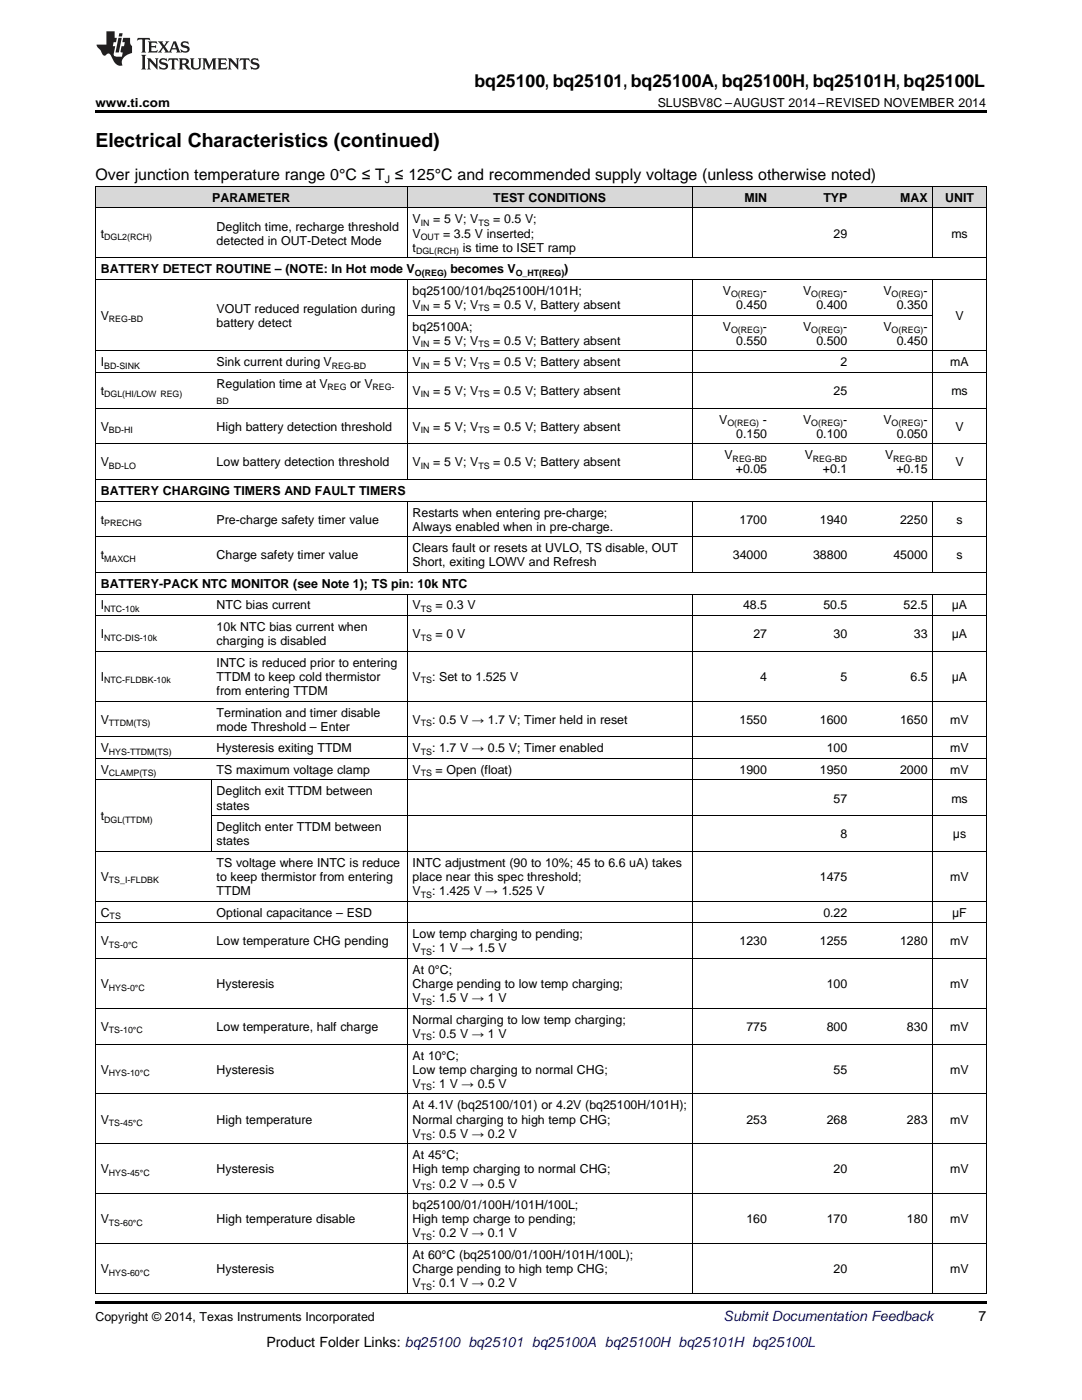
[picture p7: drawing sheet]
<svg xmlns="http://www.w3.org/2000/svg" width="216mm" height="279mm" viewBox="0 0 216 279" stroke-linecap="round" stroke-linejoin="round" font-family="sans-serif">
<defs><g id="words">
<text font-size="3.9" x="19" y="29.3">Electrical Characteristics (continued)</text>
<text font-size="3.5" x="94.7" y="17.3">bq25100, bq25101, bq25100A, bq25100H, bq25101H, bq25100L</text>
<text font-size="3.2" x="19" y="36">Over junction temperature range 0°C ≤ T ≤ 125°C and recommended supply voltage (unless otherwise noted)</text>
<text font-size="2.8" fill="#0000c8" x="144.4" y="263.6">Submit Documentation Feedback</text>
<g font-size="2.8">
<text x="195.3" y="263.6">7</text>
<text x="53.2" y="268.9">Product Folder Links: bq25100 bq25101 bq25100A bq25100H bq25101H bq25100L</text>
</g>
<g font-size="2.5">
<text x="19" y="21.4">www.ti.com</text>
<text x="131.2" y="21.4">SLUSBV8C –AUGUST 2014–REVISED NOVEMBER 2014</text>
<text x="42.3" y="40.3">PARAMETER</text>
<text x="98.4" y="40.3">TEST CONDITIONS</text>
<text x="148.6" y="40.3">MIN</text>
<text x="164.3" y="40.3">TYP</text>
<text x="179.6" y="40.3">MAX</text>
<text x="188.6" y="40.3">UNIT</text>
<text x="20.1" y="47.4">t</text>
<text x="43.2" y="46">Deglitch time, recharge threshold</text>
<text x="82.3" y="44.6">V</text>
<text x="82.3" y="47.4">V</text>
<text x="86.5" y="44.6">= 5 V; V</text>
<text x="88.4" y="47.4">= 3.5 V inserted;</text>
<text x="98.4" y="44.6">= 0.5 V;</text>
<text x="166.3" y="47.4">29</text>
<text x="189.8" y="47.4">ms</text>
<text x="43.2" y="48.8">detected in OUT-Detect Mode</text>
<text x="82.3" y="50.2">t</text>
<text x="92.4" y="50.2">is time to ISET ramp</text>
<text x="20.1" y="54.5">BATTERY DETECT ROUTINE – (NOTE: In Hot mode V</text>
<text x="82.3" y="58.8">bq25100/101/bq25100H/101H;</text>
<text x="89.9" y="54.5">becomes V</text>
<text x="112.6" y="54.5">)</text>
<text x="144.3" y="58.8">V</text>
<text x="152.2" y="58.8">-</text>
<text x="160.3" y="58.8">V</text>
<text x="168.3" y="58.8">-</text>
<text x="176.3" y="58.8">V</text>
<text x="184.3" y="58.8">-</text>
<text x="20.1" y="63.8">V</text>
<text x="43.2" y="62.4">VOUT reduced regulation during</text>
<text x="43.2" y="65.2">battery detect</text>
<text x="82.3" y="61.7">V</text>
<text x="82.3" y="66">bq25100A;</text>
<text x="86.5" y="61.7">= 5 V; V</text>
<text x="98.4" y="61.7">= 0.5 V, Battery absent</text>
<text x="144.3" y="66">V</text>
<text x="146.9" y="61.7">0.450</text>
<text x="152.2" y="66">-</text>
<text x="160.3" y="66">V</text>
<text x="162.9" y="61.7">0.400</text>
<text x="168.3" y="66">-</text>
<text x="176.3" y="66">V</text>
<text x="178.9" y="61.7">0.350</text>
<text x="184.3" y="66">-</text>
<text x="190.6" y="63.8">V</text>
<text x="82.3" y="68.8">V</text>
<text x="86.5" y="68.8">= 5 V; V</text>
<text x="98.4" y="68.8">= 0.5 V; Battery absent</text>
<text x="146.9" y="68.8">0.550</text>
<text x="162.9" y="68.8">0.500</text>
<text x="178.9" y="68.8">0.450</text>
<text x="20.1" y="73.1">I</text>
<text x="43.2" y="73.1">Sink current during V</text>
<text x="43.2" y="77.4">Regulation time at V</text>
<text x="69.8" y="77.4">or V</text>
<text x="82.3" y="73.1">V</text>
<text x="86.5" y="73.1">= 5 V; V</text>
<text x="98.4" y="73.1">= 0.5 V; Battery absent</text>
<text x="167.7" y="73.1">2</text>
<text x="189.6" y="73.1">mA</text>
<text x="20.1" y="78.8">t</text>
<text x="82.3" y="78.8">V</text>
<text x="86.5" y="78.8">= 5 V; V</text>
<text x="98.4" y="78.8">= 0.5 V; Battery absent</text>
<text x="166.3" y="78.8">25</text>
<text x="189.8" y="78.8">ms</text>
<text x="20.1" y="85.9">V</text>
<text x="43.2" y="85.9">High battery detection threshold</text>
<text x="82.3" y="85.9">V</text>
<text x="86.5" y="85.9">= 5 V; V</text>
<text x="98.4" y="85.9">= 0.5 V; Battery absent</text>
<text x="143.5" y="84.5">V</text>
<text x="146.9" y="87.3">0.150</text>
<text x="152.2" y="84.5">-</text>
<text x="160.3" y="84.5">V</text>
<text x="162.9" y="87.3">0.100</text>
<text x="168.3" y="84.5">-</text>
<text x="176.3" y="84.5">V</text>
<text x="178.9" y="87.3">0.050</text>
<text x="184.3" y="84.5">-</text>
<text x="190.6" y="85.9">V</text>
<text x="20.1" y="93.1">V</text>
<text x="43.2" y="93.1">Low battery detection threshold</text>
<text x="82.3" y="93.1">V</text>
<text x="86.5" y="93.1">= 5 V; V</text>
<text x="98.4" y="93.1">= 0.5 V; Battery absent</text>
<text x="144.6" y="91.7">V</text>
<text x="146.8" y="94.5">+0.05</text>
<text x="160.6" y="91.7">V</text>
<text x="164.2" y="94.5">+0.1</text>
<text x="176.6" y="91.7">V</text>
<text x="178.9" y="94.5">+0.15</text>
<text x="190.6" y="93.1">V</text>
<text x="20.1" y="98.8">BATTERY CHARGING TIMERS AND FAULT TIMERS</text>
<text x="20.1" y="104.5">t</text>
<text x="43.2" y="104.5">Pre-charge safety timer value</text>
<text x="82.3" y="103.1">Restarts when entering pre-charge;</text>
<text x="82.3" y="105.9">Always enabled when in pre-charge.</text>
<text x="147.6" y="104.5">1700</text>
<text x="163.6" y="104.5">1940</text>
<text x="179.6" y="104.5">2250</text>
<text x="190.9" y="104.5">s</text>
<text x="20.1" y="111.6">t</text>
<text x="43.2" y="111.6">Charge safety timer value</text>
<text x="82.3" y="110.2">Clears fault or resets at UVLO, TS disable, OUT</text>
<text x="82.3" y="113">Short, exiting LOWV and Refresh</text>
<text x="146.2" y="111.6">34000</text>
<text x="162.2" y="111.6">38800</text>
<text x="178.3" y="111.6">45000</text>
<text x="190.9" y="111.6">s</text>
<text x="20.1" y="117.3">BATTERY-PACK NTC MONITOR (see Note 1); TS pin: 10k NTC</text>
<text x="20.1" y="121.6">I</text>
<text x="43.2" y="121.6">NTC bias current</text>
<text x="43.2" y="125.9">10k NTC bias current when</text>
<text x="82.3" y="121.6">V</text>
<text x="86.9" y="121.6">= 0.3 V</text>
<text x="148.3" y="121.6">48.5</text>
<text x="164.3" y="121.6">50.5</text>
<text x="180.3" y="121.6">52.5</text>
<text x="189.9" y="121.6">μA</text>
<text x="20.1" y="127.4">I</text>
<text x="43.2" y="128.8">charging is disabled</text>
<text x="82.3" y="127.4">V</text>
<text x="86.9" y="127.4">= 0 V</text>
<text x="150.3" y="127.4">27</text>
<text x="166.3" y="127.4">30</text>
<text x="182.4" y="127.4">33</text>
<text x="189.9" y="127.4">μA</text>
<text x="20.1" y="135.9">I</text>
<text x="43.2" y="133.1">INTC is reduced prior to entering</text>
<text x="43.2" y="135.9">TTDM to keep cold thermistor</text>
<text x="82.3" y="135.9">V</text>
<text x="86.2" y="135.9">: Set to 1.525 V</text>
<text x="151.7" y="135.9">4</text>
<text x="167.7" y="135.9">5</text>
<text x="181.7" y="135.9">6.5</text>
<text x="189.9" y="135.9">μA</text>
<text x="43.2" y="138.7">from entering TTDM</text>
<text x="43.2" y="143">Termination and timer disable</text>
<text x="20.1" y="144.4">V</text>
<text x="43.2" y="145.8">mode Threshold – Enter</text>
<text x="82.3" y="144.4">V</text>
<text x="86.2" y="144.4">: 0.5 V → 1.7 V; Timer held in reset</text>
<text x="147.6" y="144.4">1550</text>
<text x="163.6" y="144.4">1600</text>
<text x="179.6" y="144.4">1650</text>
<text x="189.6" y="144.4">mV</text>
<text x="20.1" y="150.1">V</text>
<text x="20.1" y="154.4">V</text>
<text x="43.2" y="150.1">Hysteresis exiting TTDM</text>
<text x="43.2" y="154.4">TS maximum voltage clamp</text>
<text x="82.3" y="150.1">V</text>
<text x="82.3" y="154.4">V</text>
<text x="86.2" y="150.1">: 1.7 V → 0.5 V; Timer enabled</text>
<text x="86.9" y="154.4">= Open (float)</text>
<text x="147.6" y="154.4">1900</text>
<text x="163.6" y="154.4">1950</text>
<text x="165" y="150.1">100</text>
<text x="179.6" y="154.4">2000</text>
<text x="189.6" y="150.1">mV</text>
<text x="189.6" y="154.4">mV</text>
<text x="43.2" y="158.8">Deglitch exit TTDM between</text>
<text x="43.2" y="161.6">states</text>
<text x="166.3" y="160.2">57</text>
<text x="189.8" y="160.2">ms</text>
<text x="20.1" y="163.7">t</text>
<text x="43.2" y="165.9">Deglitch enter TTDM between</text>
<text x="167.7" y="167.3">8</text>
<text x="190.1" y="167.3">μs</text>
<text x="43.2" y="168.7">states</text>
<text x="43.2" y="173">TS voltage where INTC is reduce</text>
<text x="82.3" y="173">INTC adjustment (90 to 10%; 45 to 6.6 uA) takes</text>
<text x="20.1" y="175.8">V</text>
<text x="43.2" y="175.8">to keep thermistor from entering</text>
<text x="43.2" y="178.6">TTDM</text>
<text x="82.3" y="175.8">place near this spec threshold;</text>
<text x="82.3" y="178.6">V</text>
<text x="86.2" y="178.6">: 1.425 V → 1.525 V</text>
<text x="163.6" y="175.8">1475</text>
<text x="189.6" y="175.8">mV</text>
<text x="20.1" y="183">C</text>
<text x="43.2" y="183">Optional capacitance – ESD</text>
<text x="164.3" y="183">0.22</text>
<text x="190" y="183">μF</text>
<text x="20.1" y="188.7">V</text>
<text x="43.2" y="188.7">Low temperature CHG pending</text>
<text x="82.3" y="187.3">Low temp charging to pending;</text>
<text x="82.3" y="190.1">V</text>
<text x="86.2" y="190.1">: 1 V → 1.5 V</text>
<text x="147.6" y="188.7">1230</text>
<text x="163.6" y="188.7">1255</text>
<text x="179.6" y="188.7">1280</text>
<text x="189.6" y="188.7">mV</text>
<text x="20.1" y="197.2">V</text>
<text x="43.2" y="197.2">Hysteresis</text>
<text x="82.3" y="194.4">At 0°C;</text>
<text x="82.3" y="197.2">Charge pending to low temp charging;</text>
<text x="165" y="197.2">100</text>
<text x="189.6" y="197.2">mV</text>
<text x="82.3" y="200">V</text>
<text x="86.2" y="200">: 1.5 V → 1 V</text>
<text x="20.1" y="205.7">V</text>
<text x="43.2" y="205.7">Low temperature, half charge</text>
<text x="82.3" y="204.3">Normal charging to low temp charging;</text>
<text x="82.3" y="207.2">V</text>
<text x="86.2" y="207.2">: 0.5 V → 1 V</text>
<text x="148.9" y="205.7">775</text>
<text x="165" y="205.7">800</text>
<text x="181" y="205.7">830</text>
<text x="189.6" y="205.7">mV</text>
<text x="20.1" y="214.3">V</text>
<text x="43.2" y="214.3">Hysteresis</text>
<text x="82.3" y="211.5">At 10°C;</text>
<text x="82.3" y="214.3">Low temp charging to normal CHG;</text>
<text x="166.3" y="214.3">55</text>
<text x="189.6" y="214.3">mV</text>
<text x="82.3" y="217.1">V</text>
<text x="82.3" y="221.4">At 4.1V (bq25100/101) or 4.2V (bq25100H/101H);</text>
<text x="86.2" y="217.1">: 1 V → 0.5 V</text>
<text x="20.1" y="224.2">V</text>
<text x="43.2" y="224.2">High temperature</text>
<text x="82.3" y="224.2">Normal charging to high temp CHG;</text>
<text x="82.3" y="227">V</text>
<text x="86.2" y="227">: 0.5 V → 0.2 V</text>
<text x="148.9" y="224.2">253</text>
<text x="165" y="224.2">268</text>
<text x="181" y="224.2">283</text>
<text x="189.6" y="224.2">mV</text>
<text x="82.3" y="231.4">At 45°C;</text>
<text x="20.1" y="234.2">V</text>
<text x="43.2" y="234.2">Hysteresis</text>
<text x="82.3" y="234.2">High temp charging to normal CHG;</text>
<text x="82.3" y="237">V</text>
<text x="86.2" y="237">: 0.2 V → 0.5 V</text>
<text x="166.3" y="234.2">20</text>
<text x="189.6" y="234.2">mV</text>
<text x="20.1" y="244.1">V</text>
<text x="43.2" y="244.1">High temperature disable</text>
<text x="82.3" y="241.3">bq25100/01/100H/101H/100L;</text>
<text x="82.3" y="244.1">High temp charge to pending;</text>
<text x="148.9" y="244.1">160</text>
<text x="165" y="244.1">170</text>
<text x="181" y="244.1">180</text>
<text x="189.6" y="244.1">mV</text>
<text x="82.3" y="246.9">V</text>
<text x="82.3" y="251.2">At 60°C (bq25100/01/100H/101H/100L);</text>
<text x="86.2" y="246.9">: 0.2 V → 0.1 V</text>
<text x="20.1" y="254.1">V</text>
<text x="43.2" y="254.1">Hysteresis</text>
<text x="82.3" y="254.1">Charge pending to high temp CHG;</text>
<text x="82.3" y="256.9">V</text>
<text x="86.2" y="256.9">: 0.1 V → 0.2 V</text>
<text x="166.3" y="254.1">20</text>
<text x="189.6" y="254.1">mV</text>
<text x="19" y="263.6">Copyright © 2014, Texas Instruments Incorporated</text>
</g>
<text font-size="2.1" x="76.8" y="36.6">J</text>
<g font-size="1.8">
<text x="20.8" y="47.9">DGL2(RCH)</text>
<text x="84" y="45.1">IN</text>
<text x="84" y="47.9">OUT</text>
<text x="95.5" y="45.1">TS</text>
<text x="83" y="50.7">DGL(RCH)</text>
<text x="82.8" y="55">O(REG)</text>
<text x="102.9" y="55">O_HT(REG)</text>
<text x="145.9" y="59.3">O(REG)</text>
<text x="161.9" y="59.3">O(REG)</text>
<text x="177.9" y="59.3">O(REG)</text>
<text x="21.7" y="64.3">REG-BD</text>
<text x="84" y="62.2">IN</text>
<text x="95.5" y="62.2">TS</text>
<text x="84" y="69.3">IN</text>
<text x="95.5" y="69.3">TS</text>
<text x="145.9" y="66.5">O(REG)</text>
<text x="161.9" y="66.5">O(REG)</text>
<text x="177.9" y="66.5">O(REG)</text>
<text x="20.8" y="73.6">BD-SINK</text>
<text x="65.4" y="77.9">REG</text>
<text x="66.2" y="73.6">REG-BD</text>
<text x="74.3" y="77.9">REG-</text>
<text x="84" y="73.6">IN</text>
<text x="95.5" y="73.6">TS</text>
<text x="20.8" y="79.3">DGL(HI/LOW REG)</text>
<text x="43.2" y="80.7">BD</text>
<text x="84" y="79.3">IN</text>
<text x="95.5" y="79.3">TS</text>
<text x="21.7" y="86.4">BD-HI</text>
<text x="84" y="86.4">IN</text>
<text x="95.5" y="86.4">TS</text>
<text x="145.1" y="85">O(REG)</text>
<text x="161.9" y="85">O(REG)</text>
<text x="177.9" y="85">O(REG)</text>
<text x="21.7" y="93.6">BD-LO</text>
<text x="84" y="93.6">IN</text>
<text x="95.5" y="93.6">TS</text>
<text x="146.2" y="92.1">REG-BD</text>
<text x="162.2" y="92.1">REG-BD</text>
<text x="178.2" y="92.1">REG-BD</text>
<text x="20.8" y="105">PRECHG</text>
<text x="20.8" y="112.1">MAXCH</text>
<text x="20.8" y="122.1">NTC-10k</text>
<text x="84" y="122.1">TS</text>
<text x="20.8" y="127.8">NTC-DIS-10k</text>
<text x="84" y="127.8">TS</text>
<text x="20.8" y="136.4">NTC-FLDBK-10k</text>
<text x="84" y="136.4">TS</text>
<text x="21.7" y="144.9">TTDM(TS)</text>
<text x="84" y="144.9">TS</text>
<text x="21.7" y="150.6">HYS-TTDM(TS)</text>
<text x="21.7" y="154.9">CLAMP(TS)</text>
<text x="84" y="150.6">TS</text>
<text x="84" y="154.9">TS</text>
<text x="20.8" y="164.2">DGL(TTDM)</text>
<text x="21.7" y="176.3">TS_I-FLDBK</text>
<text x="84" y="179.1">TS</text>
<text x="21.9" y="183.4">TS</text>
<text x="21.7" y="189.2">TS-0°C</text>
<text x="84" y="190.6">TS</text>
<text x="21.7" y="197.7">HYS-0°C</text>
<text x="84" y="200.5">TS</text>
<text x="21.7" y="206.2">TS-10°C</text>
<text x="84" y="207.6">TS</text>
<text x="21.7" y="214.8">HYS-10°C</text>
<text x="84" y="217.6">TS</text>
<text x="21.7" y="224.7">TS-45°C</text>
<text x="84" y="227.5">TS</text>
<text x="21.7" y="234.7">HYS-45°C</text>
<text x="84" y="237.5">TS</text>
<text x="21.7" y="244.6">TS-60°C</text>
<text x="84" y="247.4">TS</text>
<text x="21.7" y="254.6">HYS-60°C</text>
<text x="84" y="257.4">TS</text>
</g>
</g></defs>
<g fill="#d8d8d8">
<path d="M19 37.3h23.2v4.3h-23.2z"/>
<path d="M42.2 37.3h39.1v4.3h-39.1z"/>
<path d="M81.3 37.3h56.8v4.3h-56.8z"/>
<path d="M138.1 37.3h16.1v4.3h-16.1z"/>
<path d="M154.2 37.3h16v4.3h-16z"/>
<path d="M170.2 37.3h16v4.3h-16z"/>
<path d="M186.2 37.3h10.6v4.3h-10.6z"/>
</g>
<path d="M19 22h177.8v.5h-177.8zM19 259.7h177.8v.5h-177.8z" fill="#000"/>
<g fill="none" stroke="#000" stroke-width=".2">
<path d="M19 37.2h177.8v221M19.1 37.2v221M81.2 37.2v14.3M138.1 37.2v14.3M186.1 37.2v14.3M19 55.8h177.8M19 51.5h177.8M19 41.5h177.8M81.2 55.8v39.9M138.1 55.8v39.9M186.1 55.8v39.9M19 74.3h177.8"/>
<path d="M19 70h177.8M81.3 62.9h104.9M19 100h177.8M19 95.7h177.8M19 88.6h177.8M19 81.4h177.8M19 118.6h177.8M19 114.2h177.8M19 107.1h177.8M81.2 100v14.3M81.2 118.6v139.6M138.1 100v14.3"/>
<path d="M138.1 118.6v139.6M186.1 100v14.3M186.1 118.6v139.6M19 139.9h177.8M19 130h177.8M19 122.9h177.8M19 155.7h177.8M19 151.4h177.8M19 147.1h177.8M42.1 155.7v14.3M19 179.9h177.8M19 169.9h177.8"/>
<path d="M42.2 162.8h154.6M19 191.3h177.8M19 184.2h177.8M19 218.3h177.8M19 208.4h177.8M19 201.2h177.8M19 238.2h177.8M19 228.3h177.8M19 258.1h177.8M19 248.2h177.8"/>
</g>
<g fill="#231f20">
<path d="M27.5 7.6l-.1 .5 .4-.2h.6v.1v2.1l-.2 .4h1l-.3-.4v-2.1l.1-.1h.5l.5 .2-.2-.5zM29.5 8.3l.2 .3v1.5l-.2 .4h1.8l.2-.6a1.04 1.04 0 0 1-1.3 .2v-.7h.6l.3 .2v-.6l-.3 .2h-.6v-.6l.8-.1 .4 .3-.2-.5zM31.5 8.3l.9 1.1-.9 1.1h.8l-.2-.2 .5-.7 .4 .7-.2 .2h1.5l-.1-.2 .1-.4h.9l.1 .4-.2 .2h1l-.3-.3-.7-1.9h-.5l-.9 2-.8-1 .9-1h-.8l.1 .3-.3 .5-.4-.6 .2-.2zM34.7 8.6l.4 1h-.7zM36.3 8.4a.63 .63 0 0 0-.2 .7 .63 .63 0 0 0 .6 .4l.6 .2 .1 .2a.75 .75 0 0 1-.7 .4 .75 .75 0 0 1-.6-.5l.1 .7 .1-.1a1.11 1.11 0 0 0 1.5-.6 1.13 1.13 0 0 0-1.2-.8l-.1-.4a1.04 1.04 0 0 1 1.2 .2l-.2-.5-.1 .1-.5-.2zM28.2 10.9l.2 .4v2.2l-.2 .4h1l-.3-.4v-2.2l.3-.4zM29.3 11.6l.3 .4v1.5l-.3 .4h.8l-.2-.4v-1.3l1.5 1.7v-1.9l.2-.4h-.7l.2 .4v.9l-1.1-1.3zM32 11.8a.62 .62 0 0 0-.2 .7 .62 .62 0 0 0 .6 .4l.6 .1 .1 .3a.76 .76 0 0 1-.7 .3 .76 .76 0 0 1-.6-.4l.1 .7 .1-.1a1.11 1.11 0 0 0 1.5-.6 1.13 1.13 0 0 0-1.2-.8l-.1-.4a1.04 1.04 0 0 1 1.2 .2l-.2-.6-.1 .1-.5-.1zM33.7 11.6l-.2 .6a.61 .61 0 0 1 .8-.3v1.6l-.2 .4h.9l-.2-.4v-1.6a.63 .63 0 0 1 .8 .3l-.2-.6zM35.6 11.6l.3 .4v1.5l-.3 .4h1l-.2-.2v-.8l.5 .2a.76 .76 0 0 0 1.2 .7l-1-1a.58 .58 0 0 0 .6-.5 .58 .58 0 0 0-.5-.6zM36.4 11.9h.1a.45 .45 0 0 1 .5 .1 .45 .45 0 0 1 .1 .5l-.7 .2zM37.9 11.6l.2 .2a2.17 2.17 0 0 0 .3 1.9 .99 .99 0 0 0 1.6-.6v-1.1l.2-.4h-.7l.2 .2a1.92 1.92 0 0 1-.2 1.8 .6 .6 0 0 1-.9-.5v-1.1l.2-.4zM40.4 11.6l.2 .4v1.5l-.2 .4h.7l-.2-.4v-1.4l.8 1.8 .8-1.8v1.4l-.2 .4h.9l-.2-.4v-1.5l.2-.4h-.8l-.6 1.5-.6-1.5zM43.4 11.6l.2 .4v1.5l-.2 .4h1.8l.2-.6a1.04 1.04 0 0 1-1.3 .1v-.6h.5l.4 .2v-.6l-.4 .2h-.5v-.7h.8l.3 .3-.1-.6zM45.5 11.6l.2 .4v1.5l-.2 .4h.7l-.2-.4v-1.3l1.5 1.7v-1.9l.2-.4h-.7l.2 .4v.9l-1.1-1.3zM47.9 11.6l-.1 .6a.61 .61 0 0 1 .8-.3v1.6l-.3 .4h1l-.3-.4 .1-1.6a.63 .63 0 0 1 .7 .3l-.1-.6zM50.2 11.8a.62 .62 0 0 0-.2 .7 .62 .62 0 0 0 .6 .4l.6 .1 .2 .3a.76 .76 0 0 1-.8 .3 .76 .76 0 0 1-.6-.4l.1 .7 .2-.1a1.11 1.11 0 0 0 1.5-.6 1.13 1.13 0 0 0-1.3-.8l-.1-.4a1.04 1.04 0 0 1 1.2 .2l-.1-.6-.2 .1-.5-.1z"/>
<path d="M21.2 6.3v2.6h-1.9l.1 .4 .7 .9a.91 .91 0 0 0 1 .8 .56 .56 0 0 1 .5-.3 .56 .56 0 0 1 .5 .3l.4 .8a1.53 1.53 0 0 0 1.9 1.2 1.54 1.54 0 0 1 1-2.1l.9-.3v-1.4a1.52 1.52 0 0 1-.3-1.6h-1.4l-.2 .8h.5l-.2 .8h-.4l-.2 1v.2l.4 .1-.2 .8a1.93 1.93 0 0 1-1.6-.3l.3-1.8h-.5l.2-.8h.4l.2-.8h-.4v-1.3zM23.6 7.6l-.6 2.9h.7l.6-2.9zM23.8 6.6l-.1 .7h.6l.2-.7z"/>
</g>
<use href="#words"/>
</svg>
